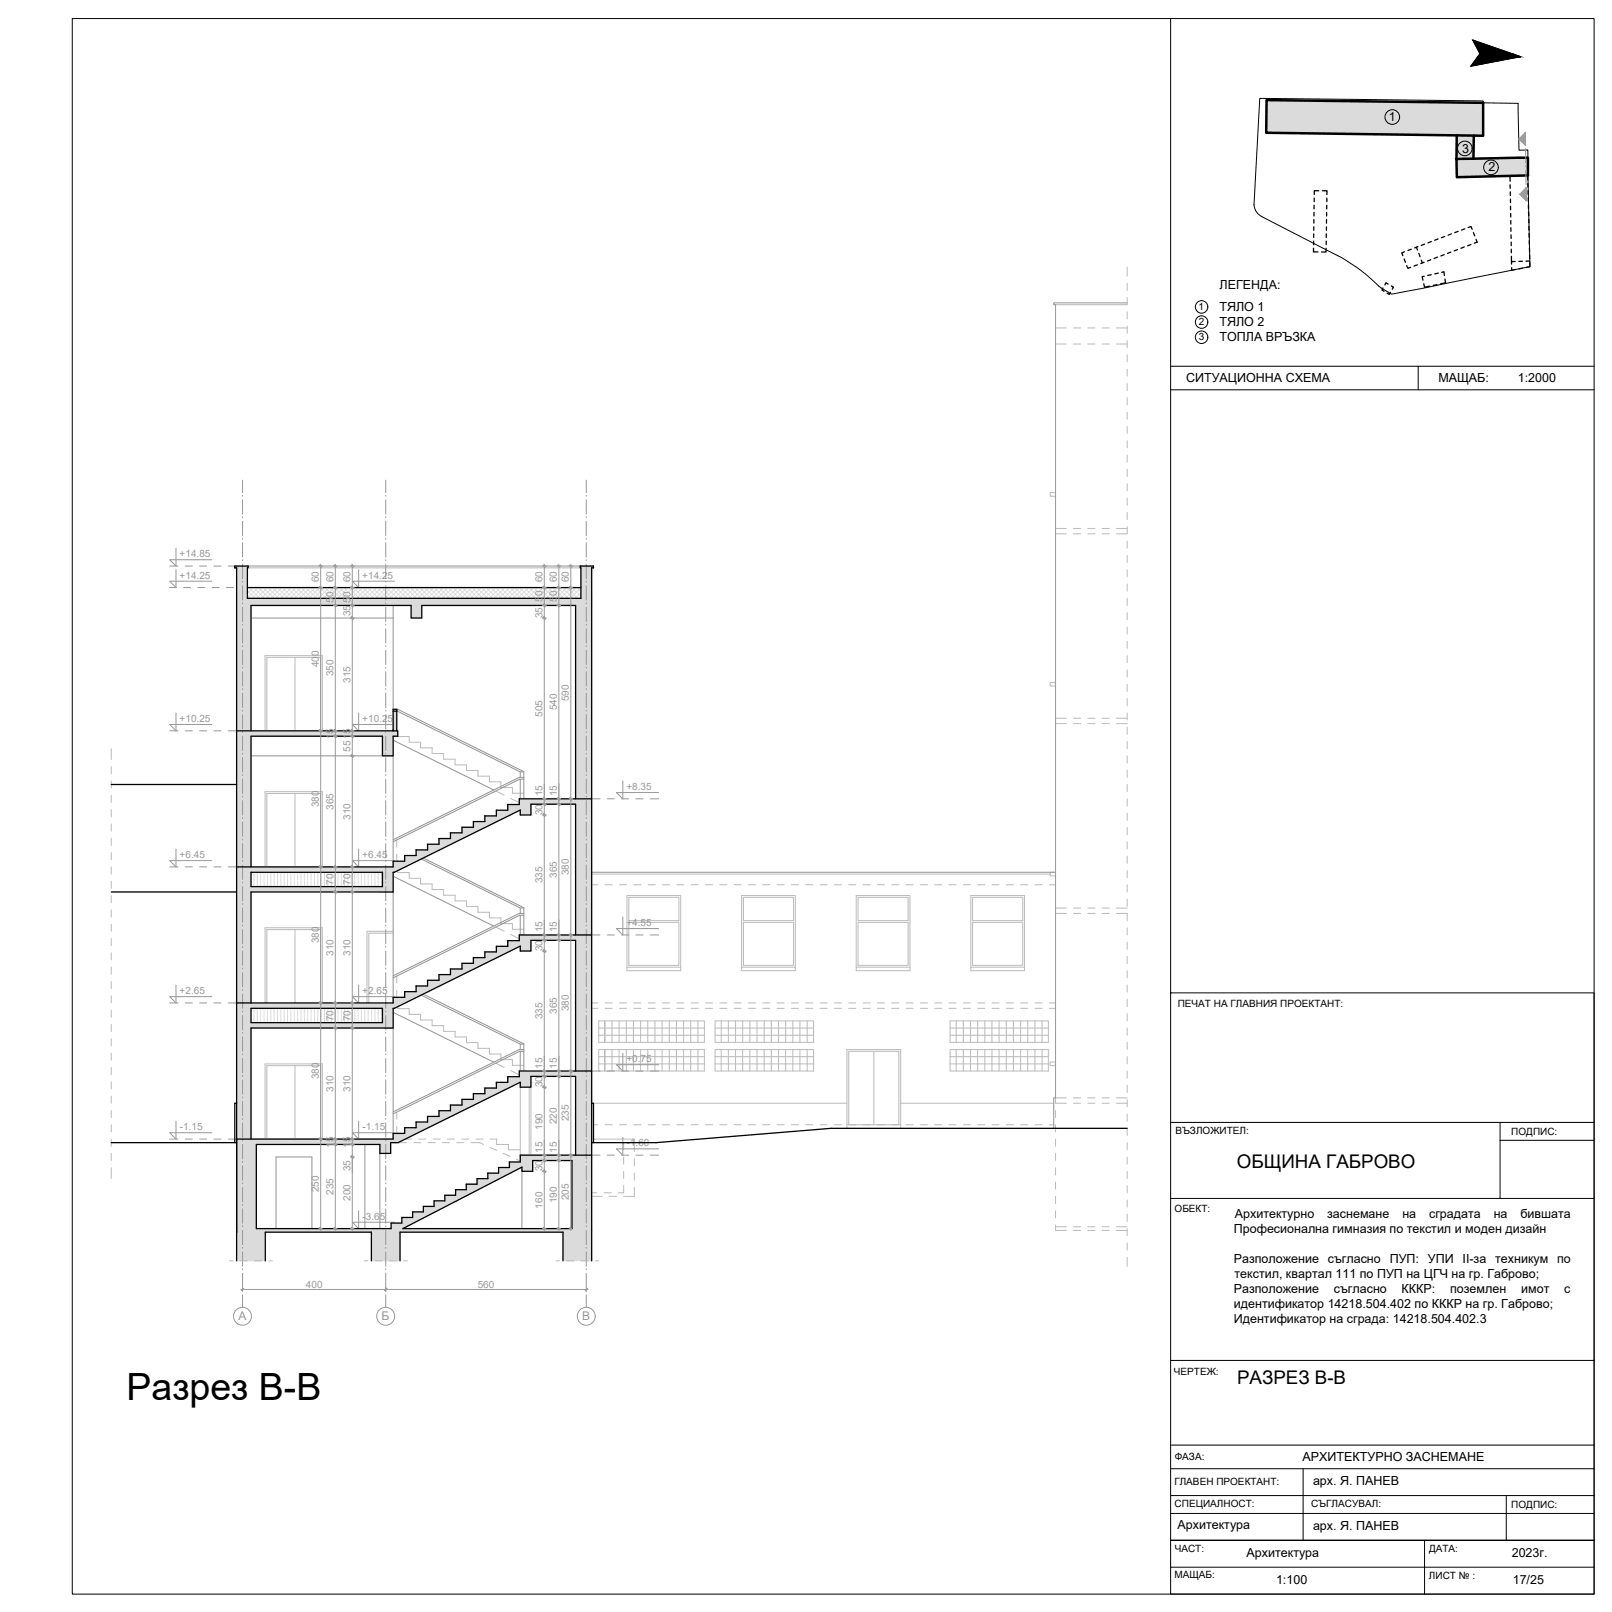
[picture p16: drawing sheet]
<svg xmlns="http://www.w3.org/2000/svg" width="450mm" height="450mm" viewBox="0 0 450 450" stroke-linecap="round" stroke-linejoin="round" font-family="sans-serif">
<defs><g id="words">
<text font-size="10.5" x="35.3" y="390.8">Разрез В-В</text>
<g font-size="5.2">
<text x="345.4" y="326.2">ОБЩИНА ГАБРОВО</text>
<text x="345.4" y="386.5">РАЗРЕЗ В-В</text>
</g>
<g font-size="3.5">
<text x="387.8" y="33.8">1</text>
<text x="408.3" y="42.6">3</text>
<text x="415.6" y="47.9">2</text>
<text x="340.6" y="80.6">ЛЕГЕНДА:</text>
<text x="340.5" y="86.9">ТЯЛО 1</text>
<text x="340.5" y="91.1">ТЯЛО 2</text>
<text x="340.5" y="95.3">ТОПЛА ВРЪЗКА</text>
<text x="331.2" y="106.6">СИТУАЦИОННА СХЕМА</text>
<text x="401.7" y="106.6">МАЩАБ:</text>
<text x="423.9" y="106.6">1:2000</text>
<text x="344.8" y="340.2">Архитектурно</text>
<text x="370.6" y="340.2">заснемане</text>
<text x="391.6" y="340.2">на</text>
<text x="399.1" y="340.2">сградата</text>
<text x="417.1" y="340.2">на</text>
<text x="424.6" y="340.2">бившата</text>
<text x="344.5" y="344.3">Професионална гимназия по текстил и моден дизайн</text>
<text x="344.5" y="352.7">Разположение</text>
<text x="370.8" y="352.7">съгласно</text>
<text x="388.1" y="352.7">ПУП:</text>
<text x="398.7" y="352.7">УПИ</text>
<text x="408.4" y="352.7">II-за</text>
<text x="417.5" y="352.7">техникум</text>
<text x="434.8" y="352.7">по</text>
<text x="344.8" y="356.9">текстил, квартал 111 по ПУП на ЦГЧ на гр. Габрово;</text>
<text x="344.5" y="361.1">Разположение</text>
<text x="344.6" y="365.3">идентификатор 14218.504.402 по КККР на гр. Габрово;</text>
<text x="372.5" y="361.1">съгласно</text>
<text x="391.4" y="361.1">КККР:</text>
<text x="405" y="361.1">поземлен</text>
<text x="424.8" y="361.1">имот</text>
<text x="436.8" y="361.1">с</text>
<text x="344.5" y="369.5">Идентификатор на сграда: 14218.504.402.3</text>
<text x="363.7" y="407.9">АРХИТЕКТУРНО ЗАСНЕМАНЕ</text>
<text x="366.7" y="414.8">арх. Я. ПАНЕВ</text>
<text x="328.8" y="427.1">Архитектура</text>
<text x="366.7" y="427.3">арх. Я. ПАНЕВ</text>
<text x="348.1" y="434.8">Архитектура</text>
<text x="422.1" y="434.9">2023г.</text>
<text x="356.3" y="442.3">1:100</text>
<text x="422.4" y="442.3">17/25</text>
</g>
<g font-size="3.4" fill="#989898">
<text x="66.6" y="368.7">А</text>
<text x="106.6" y="368.7">Б</text>
<text x="162.6" y="368.7">В</text>
</g>
<g font-size="2.8">
<text x="334.7" y="86.6">1</text>
<text x="334.7" y="95.1">3</text>
<text x="334.8" y="90.9">2</text>
<text x="328.9" y="281.1">ПЕЧАТ НА ГЛАВНИЯ ПРОЕКТАНТ:</text>
<text x="328.2" y="316.7">ВЪЗЛОЖИТЕЛ:</text>
<text x="422" y="316.9">ПОДПИС:</text>
<text x="328" y="338.4">ОБЕКТ:</text>
<text x="327.8" y="384">ЧЕРТЕЖ:</text>
<text x="328" y="407.7">ФАЗА:</text>
<text x="327.9" y="414.7">ГЛАВЕН ПРОЕКТАНТ:</text>
<text x="328" y="420.9">СПЕЦИАЛНОСТ:</text>
<text x="366.1" y="420.9">СЪГЛАСУВАЛ:</text>
<text x="422" y="421.2">ПОДПИС:</text>
<text x="328" y="433.4">ЧАСТ:</text>
<text x="399" y="433.4">ДАТА:</text>
<text x="327.9" y="440.8">МАЩАБ:</text>
<text x="399" y="440.9">ЛИСТ № :</text>
</g>
<g font-size="2.8" fill="#989898">
<text x="50.2" y="155.6">+14.85</text>
<text x="50.2" y="161.6">+14.25</text>
<text x="101.2" y="161.6">+14.25</text>
<text x="89" y="162.6" transform="rotate(-90 89 162.6)">60</text>
<text x="93.1" y="162.6" transform="rotate(-90 93.1 162.6)">60</text>
<text x="97.8" y="162.6" transform="rotate(-90 97.8 162.6)">60</text>
<text x="151.5" y="162.6" transform="rotate(-90 151.5 162.6)">60</text>
<text x="155.5" y="162.6" transform="rotate(-90 155.5 162.6)">60</text>
<text x="158.9" y="162.6" transform="rotate(-90 158.9 162.6)">60</text>
<text x="93.1" y="168.4" transform="rotate(-90 93.1 168.4)">50</text>
<text x="97.8" y="172.1" transform="rotate(-90 97.8 172.1)">35</text>
<text x="97.8" y="168.4" transform="rotate(-90 97.8 168.4)">50</text>
<text x="151.5" y="172.6" transform="rotate(-90 151.5 172.6)">35</text>
<text x="151.5" y="168.1" transform="rotate(-90 151.5 168.1)">50</text>
<text x="155.5" y="168.1" transform="rotate(-90 155.5 168.1)">50</text>
<text x="89" y="186.4" transform="rotate(-90 89 186.4)">400</text>
<text x="93.1" y="188.9" transform="rotate(-90 93.1 188.9)">350</text>
<text x="97.8" y="190.7" transform="rotate(-90 97.8 190.7)">315</text>
<text x="158.9" y="195.9" transform="rotate(-90 158.9 195.9)">590</text>
<text x="50.2" y="201.6">+10.25</text>
<text x="101.2" y="201.6">+10.25</text>
<text x="151.5" y="200.2" transform="rotate(-90 151.5 200.2)">505</text>
<text x="155.5" y="198.4" transform="rotate(-90 155.5 198.4)">540</text>
<text x="93.1" y="206.5" transform="rotate(-90 93.1 206.5)">15</text>
<text x="97.8" y="209.9" transform="rotate(-90 97.8 209.9)">5515</text>
<text x="174.9" y="220.6">+8.35</text>
<text x="89" y="225.4" transform="rotate(-90 89 225.4)">380</text>
<text x="93.1" y="226.2" transform="rotate(-90 93.1 226.2)">365</text>
<text x="151.5" y="227.6" transform="rotate(-90 151.5 227.6)">30</text>
<text x="151.5" y="222.4" transform="rotate(-90 151.5 222.4)">15</text>
<text x="155.5" y="222.4" transform="rotate(-90 155.5 222.4)">15</text>
<text x="97.8" y="228.9" transform="rotate(-90 97.8 228.9)">310</text>
<text x="50.2" y="239.6">+6.45</text>
<text x="101.2" y="239.6">+6.45</text>
<text x="155.5" y="245.2" transform="rotate(-90 155.5 245.2)">365</text>
<text x="158.9" y="244.4" transform="rotate(-90 158.9 244.4)">380</text>
<text x="93.1" y="247.1" transform="rotate(-90 93.1 247.1)">70</text>
<text x="97.8" y="247.1" transform="rotate(-90 97.8 247.1)">70</text>
<text x="151.5" y="246.7" transform="rotate(-90 151.5 246.7)">335</text>
<text x="89" y="263.4" transform="rotate(-90 89 263.4)">380</text>
<text x="151.5" y="260.4" transform="rotate(-90 151.5 260.4)">15</text>
<text x="155.5" y="260.4" transform="rotate(-90 155.5 260.4)">15</text>
<text x="174.9" y="258.6">+4.55</text>
<text x="93.1" y="266.9" transform="rotate(-90 93.1 266.9)">310</text>
<text x="97.8" y="266.9" transform="rotate(-90 97.8 266.9)">310</text>
<text x="151.5" y="265.6" transform="rotate(-90 151.5 265.6)">30</text>
<text x="50.2" y="277.6">+2.65</text>
<text x="101.2" y="277.6">+2.65</text>
<text x="93.1" y="285.1" transform="rotate(-90 93.1 285.1)">70</text>
<text x="97.8" y="285.1" transform="rotate(-90 97.8 285.1)">70</text>
<text x="151.5" y="284.7" transform="rotate(-90 151.5 284.7)">335</text>
<text x="155.5" y="283.2" transform="rotate(-90 155.5 283.2)">365</text>
<text x="158.9" y="282.4" transform="rotate(-90 158.9 282.4)">380</text>
<text x="151.5" y="298.4" transform="rotate(-90 151.5 298.4)">15</text>
<text x="155.5" y="298.4" transform="rotate(-90 155.5 298.4)">15</text>
<text x="174.9" y="296.6">+0.75</text>
<text x="89" y="301.4" transform="rotate(-90 89 301.4)">380</text>
<text x="93.1" y="304.9" transform="rotate(-90 93.1 304.9)">310</text>
<text x="97.8" y="304.9" transform="rotate(-90 97.8 304.9)">310</text>
<text x="151.5" y="303.6" transform="rotate(-90 151.5 303.6)">30</text>
<text x="50.2" y="315.6">-1.15</text>
<text x="101.2" y="315.6">-1.15</text>
<text x="151.5" y="315.5" transform="rotate(-90 151.5 315.5)">190</text>
<text x="155.5" y="313.9" transform="rotate(-90 155.5 313.9)">220</text>
<text x="158.9" y="313.2" transform="rotate(-90 158.9 313.2)">235</text>
<text x="93.1" y="320.5" transform="rotate(-90 93.1 320.5)">15</text>
<text x="97.8" y="320.5" transform="rotate(-90 97.8 320.5)">15</text>
<text x="151.5" y="321.9" transform="rotate(-90 151.5 321.9)">15</text>
<text x="155.5" y="321.9" transform="rotate(-90 155.5 321.9)">15</text>
<text x="175" y="320.1">-1.60</text>
<text x="97.8" y="327.1" transform="rotate(-90 97.8 327.1)">35</text>
<text x="151.5" y="327.1" transform="rotate(-90 151.5 327.1)">30</text>
<text x="89" y="332.9" transform="rotate(-90 89 332.9)">250</text>
<text x="93.1" y="333.6" transform="rotate(-90 93.1 333.6)">235</text>
<text x="97.8" y="335.4" transform="rotate(-90 97.8 335.4)">200</text>
<text x="155.5" y="336" transform="rotate(-90 155.5 336)">190</text>
<text x="158.9" y="335.1" transform="rotate(-90 158.9 335.1)">205</text>
<text x="101.2" y="340.6">-3.65</text>
<text x="151.5" y="337.5" transform="rotate(-90 151.5 337.5)">160</text>
<text x="85.4" y="359.6">400</text>
<text x="133.4" y="359.6">560</text>
</g>
</g></defs>
<g fill="none" stroke="#bababa" stroke-width=".28">
<path d="M314.8 74.6v2.5M314.8 79.1v2M294.8 91.6h3M294.8 96.1h3M299.8 91.6h2M299.8 96.1h2M303.8 91.6h2M303.8 96.1h2M307.8 91.6h2M307.8 96.1h2M311.8 91.6h3M311.8 96.1h3"/>
<path d="M314.8 83.1v2M314.8 87.1v2M314.8 91.1v2M314.8 95.1v2M314.8 99.1v2M314.8 103.1v2M314.8 107.1v2M314.8 111.1v2M314.8 115.1v2M314.8 119.1v2M314.8 123.1v2M314.8 127.1v2"/>
<path d="M314.8 131.1v2M314.8 135.1v2M314.8 139.1v2M294.8 147.6h3M294.8 149.1h3M299.8 147.6h2M299.8 149.1h2M303.8 147.6h2M303.8 149.1h2M307.8 147.6h2M307.8 149.1h2M311.8 147.6h3"/>
<path d="M314.8 143.1v2M314.8 147.1v2h-3M314.8 151.1v2M314.8 155.1v2M314.8 159.1v2M314.8 163.1v2M314.8 167.1v2M314.8 171.1v2M314.8 175.1v2M314.8 179.1v2M314.8 183.1v2M314.8 187.1v2"/>
<path d="M314.8 191.1v2M314.8 195.1v2M314.8 199.1v2M31.1 209.1v3M31.1 214.1v2M31.1 218.1v2M111.1 205.6l3.2 .1v1.6h3.1v1.5h3.3v1.6h3.2v1.6h3.2v1.6h3.2v1.6h3.2v1.5h3.2v1.6h3.2v1.6h3.2v1.6h3.2M294.8 200.6h3M294.8 202.1h3M299.8 200.6h2M299.8 202.1h2M303.8 200.6h2"/>
<path d="M303.8 202.1h2M307.8 200.6h2M307.8 202.1h2M311.8 200.6h3M311.8 202.1h3M314.8 203.1v2M314.8 207.1v2M314.8 211.1v2M314.8 215.1v2M314.8 219.1v2M31.1 222.1v2M31.1 226.1v2"/>
<path d="M31.1 230.1v2M31.1 234.1v2M31.1 238.1v2M110.8 234.6v1.9M110.8 238.5v2M138.4 220.9l2.4 1.2M142.6 222.9l2.4 1.2M314.8 223.1v2M314.8 227.1v2M314.8 231.1v2M314.8 235.1v2M314.8 239.1v2"/>
<path d="M31.1 242.1v2M31.1 246.1v2M31.1 250.1v2M31.1 254.1v2M31.1 258.1v2M111.1 243.1v.6h3.2v1.6h3.1v1.5h3.3v1.6h3.2v1.6h3.2v1.6h3.2v1.6h3.2v1.6h3.2v1.5h3.2v1.6h3.2v1.6h3.2M138.4 258.9l2.4 1.1M165.2 247.1h1.8M169 247.1h2M173 247.1h2M177 247.1h2M181 247.1h2"/>
<path d="M185 247.1h2M189 247.1h2M193 247.1h2M197 247.1h2M201 247.1h2M205 247.1h2M209 247.1h2M213 247.1h2M217 247.1h2M221 247.1h2M225 247.1h2M229 247.1h2"/>
<path d="M233 247.1h2M237 247.1h2M241 247.1h2M245 247.1h2M249 247.1h2M253 247.1h2M257 247.1h2M261 247.1h2M265 247.1h2M269 247.1h2M273 247.1h2M277 247.1h2"/>
<path d="M281 247.1h2M285 247.1h2M289 247.1h2M293 247.1h1.8M294.8 253.6h3M294.8 255.1h3M299.8 253.6h2M299.8 255.1h2M303.8 253.6h2M303.8 255.1h2M307.8 253.6h2M307.8 255.1h2"/>
<path d="M311.8 253.6h3M311.8 255.1h3v2M314.8 243.1v2M314.8 247.1v2M314.8 251.1v2M314.8 259.1v2M31.1 262.1v2M31.1 266.1v2M31.1 270.1v2M31.1 274.1v2M31.1 278.1v2M110.8 272.6v1.9"/>
<path d="M110.8 276.5v2M142.6 260.9l2.4 1.2M314.8 263.1v2M314.8 267.1v2M314.8 271.1v2M314.8 275.1v2M314.8 279.1v2M31.1 282.1v2M31.1 286.1v2M31.1 290.1v2M31.1 294.1v2M31.1 298.1v2"/>
<path d="M111.1 281.1v.6h3.2v1.5h3.1v1.6h3.3v1.6h3.2v1.6h3.2v1.6h3.2v1.6h3.2v1.5h3.2v1.6h3.2v1.6h3.2v1.6h3.2M138.4 296.9l2.4 1.2M142.6 299l2.4 1.1M165.2 280.1h1.8M165.2 281.6h1.8M169 280.1h2M169 281.6h2M173 280.1h2M173 281.6h2M177 280.1h2M177 281.6h2M181 280.1h2"/>
<path d="M181 281.6h2M185 280.1h2M185 281.6h2M189 280.1h2M189 281.6h2M193 280.1h2M193 281.6h2M197 280.1h2M197 281.6h2M201 280.1h2M201 281.6h2M205 280.1h2"/>
<path d="M205 281.6h2M209 280.1h2M209 281.6h2M213 280.1h2M213 281.6h2M217 280.1h2M217 281.6h2M221 280.1h2M221 281.6h2M225 280.1h2M225 281.6h2M229 280.1h2"/>
<path d="M229 281.6h2M233 280.1h2M233 281.6h2M237 280.1h2M237 281.6h2M241 280.1h2M241 281.6h2M245 280.1h2M245 281.6h2M249 280.1h2M249 281.6h2M253 280.1h2"/>
<path d="M253 281.6h2M257 280.1h2M257 281.6h2M261 280.1h2M261 281.6h2M265 280.1h2M265 281.6h2M269 280.1h2M269 281.6h2M273 280.1h2M273 281.6h2M277 280.1h2"/>
<path d="M277 281.6h2M281 280.1h2M281 281.6h2M285 280.1h2M285 281.6h2M289 280.1h2M289 281.6h2M293 280.1h1.8M293 281.6h1.8M314.8 283.1v2M314.8 287.1v2M314.8 291.1v2"/>
<path d="M314.8 295.1v2M314.8 299.1v2M31.1 302.1v2M31.1 306.1v2M31.1 310.1v2M31.1 314.1v2M31.1 318.1v2M110.8 310.6v1.9M110.8 314.5v2M111.2 319.1h2.4M113.2 318.1h1.7M115.5 319.1h2.1"/>
<path d="M116.9 318.1h2M119.5 319.1h2.1M120.9 318.1h2M123.5 319.1h2.1M124.9 318.1h2M127.5 319.1h2.1M128.9 318.1h2M131.5 319.1h2.4l1.2 .5M132.9 318.1h2M136.9 318.1h1.8v1.5h3.3v1.5h3.3M165.7 314.1h1.3M169 314.1h2"/>
<path d="M173 314.1h2M174.2 319.1v2M177 314.1h2M177.1 319.1v2.5M181 314.1h2M185 314.1h2M189 314.1h2M193 314.1h2M197 314.1h2M201 314.1h2M205 314.1h2M209 314.1h2"/>
<path d="M213 314.1h2M217 314.1h2M221 314.1h2M225 314.1h2M229 314.1h2M233 314.1h2M237 314.1h2M241 314.1h2M245 314.1h2M249 314.1h2M253 314.1h2M257 314.1h2"/>
<path d="M261 314.1h2M265 314.1h2M269 314.1h2M273 314.1h2M277 314.1h2M281 314.1h2M285 314.1h2M289 314.1h2M293 314.1h1.3M294.8 310.1v2M294.8 314.1v2M294.8 318.1v2"/>
<path d="M297.8 306.6h-3v1.5h3M299.8 306.6h2M299.8 308.1h2M303.8 306.6h2M303.8 308.1h2M307.8 306.6h2M307.8 308.1h2M311.8 306.6h3M311.8 308.1h3M314.8 303.1v2M314.8 307.1v2M314.8 311.1v2"/>
<path d="M314.8 315.1v2M314.8 319.1v2M31.1 322.1v2M31.1 326.1v3M136.9 320.4l1.8 .8M140.5 322.1l1.8 .8M144.2 323.7l1.1 .5M165.2 333.1h1.5M165.2 334.1h2.9M168.7 333.1h2M170.2 334.1h1.9M174.2 331.1v2h-1.5"/>
<path d="M174.2 323.1v2M174.2 327.1v2M177.1 331.6v2.5h-2.9M177.1 323.6v2M177.1 327.6v2M294.8 322.1v2M294.8 326.1v2M294.8 330.1v2M294.8 334.1v2M294.8 338.1v2M314.8 323.1v2M314.8 327.1v2"/>
<path d="M314.8 331.1v2M314.8 335.1v2M314.8 339.1v2M64.1 352.1h1M67.1 352.1h2M71.1 352.1h2M75.1 352.1h1M101.7 352.1h1M104.7 352.1h2M108.7 352.1h2M112.7 352.1h1M155.2 352.1h1"/>
<path d="M158.2 352.1h2M162.2 352.1h2M166.2 352.1h1M294.8 342.6h3M294.8 342.1v1.5h3M299.8 342.6h2M299.8 343.6h2M303.8 342.6h2M303.8 343.6h2M307.8 342.6h2M307.8 343.6h2M311.8 342.6h3"/>
<path d="M311.8 343.6h3M314.8 343.1v2M314.8 347.1v2M314.8 351.1v2.5"/>
</g>
<g fill="none" stroke="#bababa" stroke-width=".28">
<path d="M294.8 85.1h20M294.8 137.6h-1.5v1h1.5M69.3 158.6h92.7M82.4 183.6v20.5M294.8 190.6h-1.5v1h1.5M74 204.1v-21h16v21M74.5 204.1v-20.5h15v20.5M82.4 221.6v20.5M74 242.1v-21h16v21M74.5 242.1v-20.5h15v20.5M82.4 259.6v20.5M165.2 244.1h128.1"/>
<path d="M175.1 250.1h15v21h-15zM175.6 250.6h14v6.5h-14zM175.6 257.6h14v12h-14zM207.1 250.1h15v21h-15zM207.6 250.6h14v6.5h-14zM207.6 257.6h14v12h-14zM239.1 250.1h15v21h-15zM239.6 250.6h14v6.5h-14zM239.6 257.6h14v12h-14zM271.1 250.1h15v21h-15zM271.6 250.6h14v6.5h-14zM271.6 257.6h14v12h-14z"/>
<path d="M294.8 243.6h-1.5v1h1.5M109.8 260.1h-7.3v20M109.8 260.6h-6.8v19.5M175.1 270.1h15M207.1 270.1h15M239.1 270.1h15M271.1 270.1h15M74 280.1v-21h16v21M74.5 280.1v-20.5h15v20.5M82.4 297.6v20.5M167.2 285.1h29.5v6h-29.5zM167.2 293.1h29.5v6h-29.5z"/>
<path d="M167.2 297.1h29.5M167.2 287.1h29.5M167.2 295.1h29.5M167.2 289.1h29.5M168.9 285.1v6M168.9 293.1v6M170.9 285.1v6M170.9 293.1v6M172.9 285.1v6M172.9 293.1v6M174.9 285.1v6M174.9 293.1v6"/>
<path d="M176.9 285.1v6M176.9 293.1v6M178.9 285.1v6M178.9 293.1v6M180.9 285.1v6M180.9 293.1v6M182.9 285.1v6M182.9 293.1v6M184.9 285.1v6M184.9 293.1v6M186.9 285.1v6M186.9 293.1v6"/>
<path d="M188.9 285.1v6M188.9 293.1v6M190.9 285.1v6M190.9 293.1v6M192.9 285.1v6M192.9 293.1v6M194.9 285.1v6M194.9 293.1v6M199.7 285.1h27.5v6h-27.5zM199.7 293.1h27.5v6h-27.5zM199.7 297.1h27.5M199.7 287.1h27.5"/>
<path d="M199.7 295.1h27.5M199.7 289.1h27.5M201.4 285.1v6M201.4 293.1v6M203.4 285.1v6M203.4 293.1v6M205.4 285.1v6M205.4 293.1v6M207.4 285.1v6M207.4 293.1v6M209.4 285.1v6M209.4 293.1v6"/>
<path d="M211.4 285.1v6M211.4 293.1v6M213.4 285.1v6M213.4 293.1v6M215.4 285.1v6M215.4 293.1v6M217.4 285.1v6M217.4 293.1v6M219.4 285.1v6M219.4 293.1v6M221.4 285.1v6M221.4 293.1v6"/>
<path d="M223.4 285.1v6M223.4 293.1v6M225.4 285.1v6M225.4 293.1v6M244 293.6v20.5M265.3 285.1h27.4v6h-27.4zM265.3 293.1h27.4v6h-27.4zM265.3 297.1h27.4M265.3 287.1h27.4M265.3 295.1h27.4M265.3 289.1h27.4M267 285.1v6"/>
<path d="M267 293.1v6M269 285.1v6M269 293.1v6M271 285.1v6M271 293.1v6M273 285.1v6M273 293.1v6M275 285.1v6M275 293.1v6M277 285.1v6M277 293.1v6M279 285.1v6"/>
<path d="M279 293.1v6M281 285.1v6M281 293.1v6M283 285.1v6M283 293.1v6M285 285.1v6M285 293.1v6M287 285.1v6M287 293.1v6M289 285.1v6M289 293.1v6M291 285.1v6"/>
<path d="M291 293.1v6M294.8 296.6h-1.5v1h1.5M74 318.1v-21h16v21M74.5 318.1v-20.5h15v20.5M145.3 303.6v19M147.8 303.6v19M148.3 303.6v19M165.7 308.1h70.8M165.7 318.1h11.4v1M236.5 314.1h15M236.5 315.1v-22h15v22M237 314.1v-20.5h14v20.5"/>
<path d="M251.5 308.1h42.8"/>
</g>
<g fill="none" stroke="#989898" stroke-width=".28">
<path d="M47.4 158.1h2.3M49.1 159.1v5l-1.7-1.8h11.8M49.1 153.1v5l-1.7-1.8h11.8M51.7 158.1h2M55.7 158.1h2M59.7 158.1h2M63.7 158.1h2.4M100.2 159.1v5l-1.8-1.8h11.8M47.4 164.1h1.8M51.2 164.1h2M55.2 164.1h2M59.2 164.1h2"/>
<path d="M63.2 164.1h2M67.2 164.1h1.9M49.1 199.1v5l-1.7-1.8h11.8M100.2 199.1v5l-1.8-1.8h11.8M47.4 204.1h2.3M51.7 204.1h2M55.7 204.1h2M59.7 204.1h2M63.7 204.1h2.4M173.9 218.1v5l-1.8-1.8h11.8M49.1 237.1v5l-1.7-1.8h11.8M100.2 237.1v5l-1.8-1.8h11.8"/>
<path d="M165.2 223.1h2.4M169.6 223.1h2M173.6 223.1h2M177.6 223.1h2M181.6 223.1h2.3M47.4 242.1h2.3M51.7 242.1h2M55.7 242.1h2M59.7 242.1h2M63.7 242.1h2.4M173.9 256.1v5l-1.8-1.8h11.8M49.1 275.1v5l-1.7-1.8h11.8"/>
<path d="M100.2 275.1v5l-1.8-1.8h11.8M165.2 261.1h2.4M169.6 261.1h2M173.6 261.1h2M177.6 261.1h2M181.6 261.1h2.3M47.4 280.1h2.3M51.7 280.1h2M55.7 280.1h2M59.7 280.1h2M63.7 280.1h2.4M165.2 299.1h2.4"/>
<path d="M169.6 299.1h2M173.6 299.1h2M173.9 294.1v5l-1.8-1.8h11.8M177.6 299.1h2M181.6 299.1h2.3M47.4 318.1h2.3M49.1 313.1v5l-1.7-1.8h11.8M51.7 318.1h2M55.7 318.1h2M59.7 318.1h2M63.7 318.1h2.4M100.2 313.1v5l-1.8-1.8h11.8"/>
<path d="M173.9 317.6v5l-1.8-1.8h11.8M100.2 338.1v5l-1.8-1.8h11.8M165.2 322.6h2.4M169.6 322.6h2M173.6 322.6h2M177.6 322.6h2M181.6 322.6h2.3"/>
</g>
<g fill="none" stroke="#989898" stroke-width=".3">
<path d="M314.8 84.6h-20.5v.5h.5v221.5h-.5v8.5M69.3 158.1h92.7M70.1 172.6h39.7M109.8 169.1v29M110.8 198.6l34.5 17h1M110.8 198.1l35.5 17.4v7.6M70.1 211.1h36.7M109.8 206.7l28.1 13.9M109.8 211.1v29.4M145.3 215.6v1.5M145.3 217.6v5.5M146.3 217.1h-1.3l-35.2 17.4"/>
<path d="M146.3 217.6h-1.2l-35.3 17.4M117.6 239.9l27.7 13.6h1M118.2 239.6l28.1 13.9v7.6M109.8 244.7l28.1 13.9M109.8 249.1v29.4M145.3 253.5v1.6M145.3 255.6v5.5M146.3 255.1h-1.3l-35.2 17.4M146.3 255.6h-1.2l-35.3 17.5M165.2 243.6h129.6M117.6 277.9l27.7 13.7h1M118.2 277.6l28.1 13.9"/>
<path d="M109.8 282.7l28.1 13.9M109.8 287.1v29.4M145.3 291.6v1.5M145.3 293.6v5.5M146.3 293.1h-1.3l-35.2 17.4M146.3 293.6h-1.2l-35.3 17.5M146.3 291.5v7.6M101.9 319.6v23.5M106.1 322.1v21M145.7 326.6v16.5M77.1 343.1v-20h10v20"/>
</g>
<g fill="#dbdbdb" stroke="#dbdbdb" stroke-width=".28">
<path d="M109.8 198.6l1 5.5v-5.5zM109.8 198.6l1 5.5h-1z"/>
<path d="M66.1 204.1h43.7zM66.1 204.1h43.7z"/>
<path d="M66.1 204.1l45 1.5v-1.5zM66.1 204.1l45 1.5h-45z"/>
<path d="M106.8 205.6l3 5.5v-5.5zM106.8 205.6l3 5.5h-3z"/>
<path d="M66.1 205.6l4 36.5v-36.5zM66.1 205.6l4 36.5h-4z"/>
<path d="M145 299.1l20.2 1.5v-1.5zM145 299.1l20.2 1.5h-20.2z"/>
<path d="M145 300.6l3.3 .1zM145 300.6l3.3 .1z"/>
<path d="M141.8 300.7l6.5 1.5v-1.5zM141.8 300.7l6.5 1.5h-6.5z"/>
<path d="M145.3 302.2l3 .1zM145.3 302.2l3 .1z"/>
<path d="M141.8 302.2h3.5zM141.8 302.2l3.4 .1z"/>
<path d="M145.3 302.3l3 1.3v-1.3zM145.3 302.3l3 1.3h-3z"/>
<path d="M138.6 302.3l3.4 1.5 3.2-1.5zM138.6 302.3l3.4 1.5h-3.4z"/>
<path d="M135.4 303.8l3.4 1.6 3.2-1.6zM135.4 303.8l3.4 1.6h-3.4z"/>
<path d="M132.2 305.4l3.4 1.6 3.2-1.6zM132.2 305.4l3.4 1.6h-3.4z"/>
<path d="M129 307l3.4 1.6 3.2-1.6zM129 307l3.4 1.6h-3.4z"/>
<path d="M125.8 308.6l3.4 1.6 3.2-1.6zM125.8 308.6l3.4 1.6h-3.4z"/>
<path d="M122.6 310.2l3.4 1.6 3.2-1.6zM122.6 310.2l3.4 1.6h-3.4z"/>
<path d="M119.4 311.8l3.4 1.5 3.2-1.5zM119.4 311.8l3.4 1.5h-3.4z"/>
<path d="M116.2 313.3l3.4 1.6 3.2-1.6zM116.2 313.3l3.4 1.6h-3.4z"/>
<path d="M113 314.9l3.4 1.6 3.2-1.6zM113 314.9l3.4 1.6h-3.4z"/>
<path d="M109.8 316.5l3.4 1.6 3.2-1.6zM109.8 316.5l3.4 1.6h-3.4z"/>
<path d="M66.1 318.1l45.1 1 2-1zM66.1 318.1l45.1 1h-45.1z"/>
<path d="M66.1 319.1l43 .5v-.5zM66.1 319.1l43 .5h-43z"/>
<path d="M106.1 319.6l3 2.5v-2.5zM106.1 319.6l3 2.5h-3z"/>
<path d="M160.7 300.6l4.5 22v-22zM160.7 300.6l4.5 22h-4.5z"/>
<path d="M145.3 322.6l19.9 1.5v-1.5zM145.3 322.6l19.9 1.5h-19.9z"/>
<path d="M145.3 324.1l3.5 .4v-.4zM145.3 324.1l3.5 .4h-3.5z"/>
<path d="M142.3 324.5l6.5 1.4v-1.4zM142.3 324.5l6.5 1.4h-6.5z"/>
<path d="M145.7 325.9l3.1 .1zM145.7 325.9l3.1 .1z"/>
<path d="M142.3 325.9h3.4zM142.3 325.9l3.2 .1z"/>
<path d="M145.7 326l3.1 1.1v-1.1zM145.7 326l3.1 1.1h-3.1z"/>
<path d="M139.2 326l3.3 1.6 3-1.6zM139.2 326l3.3 1.6h-3.3z"/>
<path d="M136.2 327.6l3.3 1.5 3-1.5zM136.2 327.6l3.3 1.5h-3.3z"/>
<path d="M133.2 329.1l3.3 1.6 3-1.6zM133.2 329.1l3.3 1.6h-3.3z"/>
<path d="M130.2 330.7l3.3 1.5 3-1.5zM130.2 330.7l3.3 1.5h-3.3z"/>
<path d="M127.2 332.2l3.3 1.6 3-1.6zM127.2 332.2l3.3 1.6h-3.3z"/>
<path d="M124.2 333.8l3.3 1.5 3-1.5zM124.2 333.8l3.3 1.5h-3.3z"/>
<path d="M121.2 335.3l3.3 1.6 3-1.6zM121.2 335.3l3.3 1.6h-3.3z"/>
<path d="M118.2 336.9l3.3 1.5 3-1.5zM118.2 336.9l3.3 1.5h-3.3z"/>
<path d="M115.2 338.4l3.3 1.6 3-1.6zM115.2 338.4l3.3 1.6h-3.3z"/>
<path d="M112.2 340l3.3 1.5 3-1.5zM112.2 340l3.3 1.5h-3.3z"/>
<path d="M159.7 324.1l5.5 19v-19zM159.7 324.1l5.5 19h-5.5z"/>
<path d="M109.2 341.5l3.3 1.6 3-1.6zM109.2 341.5l3.3 1.6h-3.3z"/>
<path d="M66.1 319.6l5.5 23.5v-23.5zM66.1 319.6l5.5 23.5h-5.5z"/>
<path d="M66.1 343.1l99.1 1v-1zM66.1 343.1l99.1 1h-99.1z"/>
<path d="M157.2 344.1l8 8v-8zM157.2 344.1l8 8h-8z"/>
<path d="M103.7 344.1l8 8v-8zM103.7 344.1l8 8h-8z"/>
<path d="M66.1 344.1l8 8v-8zM66.1 344.1l8 8h-8z"/>
<path d="M145 261.1l20.2 1.5v-1.5zM145 261.1l20.2 1.5h-20.2z"/>
<path d="M145 262.6l3.3 .1zM145 262.6l3.3 .1z"/>
<path d="M141.8 262.7l6.5 1.5v-1.5zM141.8 262.7l6.5 1.5h-6.5z"/>
<path d="M145.3 264.2l3 .1zM145.3 264.2l3 .1z"/>
<path d="M141.8 264.2h3.5zM141.8 264.2l3.4 .1z"/>
<path d="M145.3 264.3l3 1.3v-1.3zM145.3 264.3l3 1.3h-3z"/>
<path d="M138.6 264.3l3.4 1.5 3.2-1.5zM138.6 264.3l3.4 1.5h-3.4z"/>
<path d="M135.4 265.8l3.4 1.6 3.2-1.6zM135.4 265.8l3.4 1.6h-3.4z"/>
<path d="M132.2 267.4l3.4 1.6 3.2-1.6zM132.2 267.4l3.4 1.6h-3.4z"/>
<path d="M129 269l3.4 1.6 3.2-1.6zM129 269l3.4 1.6h-3.4z"/>
<path d="M125.8 270.6l3.4 1.6 3.2-1.6zM125.8 270.6l3.4 1.6h-3.4z"/>
<path d="M122.6 272.2l3.4 1.5 3.2-1.5zM122.6 272.2l3.4 1.5h-3.4z"/>
<path d="M119.4 273.7l3.4 1.6 3.2-1.6zM119.4 273.7l3.4 1.6h-3.4z"/>
<path d="M116.2 275.3l3.4 1.6 3.2-1.6zM116.2 275.3l3.4 1.6h-3.4z"/>
<path d="M113 276.9l3.4 1.6 3.2-1.6zM113 276.9l3.4 1.6h-3.4z"/>
<path d="M109.8 278.5l3.4 1.6 3.2-1.6zM109.8 278.5l3.4 1.6h-3.4z"/>
<path d="M66.1 280.1l44 1.5 3.1-1.5zM66.1 280.1l44 1.5h-44z"/>
<path d="M106.8 281.6l3 4v-4zM106.8 281.6l3 4h-3z"/>
<path d="M66.1 281.6l4 4v-4zM66.1 281.6l4 4h-4z"/>
<path d="M66.1 285.6l43.7 1.5v-1.5zM66.1 285.6l43.7 1.5h-43.7z"/>
<path d="M160.7 262.6l4.5 36.5v-36.5zM160.7 262.6l4.5 36.5h-4.5z"/>
<path d="M66.1 287.1l4 31v-31zM66.1 287.1l4 31h-4z"/>
<path d="M145 223.1l20.2 1.5v-1.5zM145 223.1l20.2 1.5h-20.2z"/>
<path d="M145 224.6l3.3 .1zM145 224.6l3.3 .1z"/>
<path d="M141.8 224.7l6.5 1.5v-1.5zM141.8 224.7l6.5 1.5h-6.5z"/>
<path d="M145.3 226.2h3zM145.3 226.2h3z"/>
<path d="M141.8 226.2h3.5zM141.8 226.2h3.4z"/>
<path d="M145.3 226.2l3 1.4v-1.4zM145.3 226.2l3 1.4h-3z"/>
<path d="M138.6 226.2l3.4 1.6 3.2-1.6zM138.6 226.2l3.4 1.6h-3.4z"/>
<path d="M135.4 227.8l3.4 1.6 3.2-1.6zM135.4 227.8l3.4 1.6h-3.4z"/>
<path d="M132.2 229.4l3.4 1.6 3.2-1.6zM132.2 229.4l3.4 1.6h-3.4z"/>
<path d="M129 231l3.4 1.6 3.2-1.6zM129 231l3.4 1.6h-3.4z"/>
<path d="M125.8 232.6l3.4 1.6 3.2-1.6zM125.8 232.6l3.4 1.6h-3.4z"/>
<path d="M122.6 234.2l3.4 1.5 3.2-1.5zM122.6 234.2l3.4 1.5h-3.4z"/>
<path d="M119.4 235.7l3.4 1.6 3.2-1.6zM119.4 235.7l3.4 1.6h-3.4z"/>
<path d="M116.2 237.3l3.4 1.6 3.2-1.6zM116.2 237.3l3.4 1.6h-3.4z"/>
<path d="M113 238.9l3.4 1.6 3.2-1.6zM113 238.9l3.4 1.6h-3.4z"/>
<path d="M109.8 240.5l3.4 1.6 3.2-1.6zM109.8 240.5l3.4 1.6h-3.4z"/>
<path d="M66.1 242.1l44 1.5 3.1-1.5zM66.1 242.1l44 1.5h-44z"/>
<path d="M106.8 243.6l3 4v-4zM106.8 243.6l3 4h-3z"/>
<path d="M66.1 243.6l4 4v-4zM66.1 243.6l4 4h-4z"/>
<path d="M66.1 247.6l43.7 1.5v-1.5zM66.1 247.6l43.7 1.5h-43.7z"/>
<path d="M160.7 224.6l4.5 36.5v-36.5zM160.7 224.6l4.5 36.5h-4.5z"/>
<path d="M66.1 249.1l4 31v-31zM66.1 249.1l4 31h-4z"/>
<path d="M162 158.1l3.7 .5v-.5zM162 158.1l3.7 .5h-3.7z"/>
<path d="M65.6 158.1l3.7 .5v-.5zM65.6 158.1l3.7 .5h-3.7z"/>
<path d="M162.2 158.6l3 8.5v-8.5zM162.2 158.6l3 8.5h-3z"/>
<path d="M66.1 158.6l3 8.5v-8.5zM66.1 158.6l3 8.5h-3z"/>
<path d="M66.1 167.1l99.1 2v-2zM66.1 167.1l99.1 2h-99.1z"/>
<path d="M114.8 169.1l3 3.5v-3.5zM114.8 169.1l3 3.5h-3z"/>
<path d="M66.1 169.1l4 35v-35zM66.1 169.1l4 35h-4z"/>
<path d="M160.7 169.1l4.5 54v-54zM160.7 169.1l4.5 54h-4.5z"/>
</g>
<g fill="none" stroke="#dbdbdb" stroke-width=".28">
<path d="M69.1 166.3l.8 .8M69.1 165l2.1 2.1M69.4 164.1l-.3 .3M69.5 164.1l3 3M70.7 164.1l-1.6 1.6M70.8 164.1l3 3M72.1 164.1l-3 2.9M72.2 164.1l3 3M73.4 164.1l-3 3M73.5 164.1l3 3M74.7 164.1l-3 3M74.8 164.1l3 3"/>
<path d="M76 164.1l-3 3M76.2 164.1l2.9 3M77.4 164.1l-3 3M77.5 164.1l3 3M78.7 164.1l-3 3M78.8 164.1l3 3M80 164.1l-3 3M80.1 164.1l3 3M81.3 164.1l-3 3M81.4 164.1l3 3M82.7 164.1l-3 3M82.8 164.1l3 3"/>
<path d="M84 164.1l-3 3M84.1 164.1l3 3M85.3 164.1l-3 3M85.4 164.1l3 3M86.6 164.1l-3 3M86.8 164.1l3 3M88 164.1l-3 3M88.1 164.1l3 3M89.3 164.1l-3 3M89.4 164.1l3 3M90.6 164.1l-3 3M90.7 164.1l3 3"/>
<path d="M91.9 164.1l-2.9 3M92 164.1l3.1 3M93.3 164.1l-3 3M93.4 164.1l3 3M94.6 164.1l-3 3M94.7 164.1l3 3M95.9 164.1l-3 3M96 164.1l3 3M97.3 164.1l-3.1 3M97.4 164.1l3 3M98.6 164.1l-3 3M98.7 164.1l3 3"/>
<path d="M99.9 164.1l-3 3M100 164.1l3 3M101.2 164.1l-3 3M101.3 164.1l3 3M102.5 164.1l-2.9 3M102.7 164.1l3 3M103.9 164.1l-3 3M104 164.1l3 3M105.2 164.1l-3 3M105.3 164.1l3 3M106.5 164.1l-3 3M106.6 164.1l3 3"/>
<path d="M107.9 164.1l-3 3M108 164.1l3 3M109.2 164.1l-3 3M109.3 164.1l3 3M110.5 164.1l-3 3M110.6 164.1l3 3M111.8 164.1l-3 3M111.9 164.1l3 3M113.2 164.1l-3 3M113.3 164.1l3 3M114.5 164.1l-3 3M114.6 164.1l3 3"/>
<path d="M115.8 164.1l-3 3M115.9 164.1l3 3M117.1 164.1l-3 3M117.3 164.1l2.9 3M118.5 164.1l-3 3M118.6 164.1l3 3M119.8 164.1l-3 3M119.9 164.1l3 3M121.1 164.1l-3 3M121.2 164.1l3 3M122.4 164.1l-3 3M122.5 164.1l3.1 3"/>
<path d="M123.8 164.1l-3 3M123.9 164.1l3 3M125.1 164.1l-3 3M125.2 164.1l3 3M126.4 164.1l-3 3M126.5 164.1l3 3M127.8 164.1l-3.1 3M127.9 164.1l2.9 3M129.1 164.1l-3 3M129.2 164.1l3 3M130.4 164.1l-3 3M130.5 164.1l3 3"/>
<path d="M131.7 164.1l-3 3M131.8 164.1l3 3M133 164.1l-3 3M133.2 164.1l3 3M134.4 164.1l-3 3M134.5 164.1l3 3M135.7 164.1l-3 3M135.8 164.1l3 3M137 164.1l-3 3M137.1 164.1l3 3M138.4 164.1l-3 3M138.5 164.1l3 3"/>
<path d="M139.7 164.1l-3 3M139.8 164.1l3 3M141 164.1l-3 3M141.1 164.1l3 3M142.3 164.1l-3 3M142.4 164.1l3 3M143.7 164.1l-3 3M143.8 164.1l3 3M145 164.1l-3 3M145.1 164.1l3 3M146.3 164.1l-3 3M146.4 164.1l3 3"/>
<path d="M147.6 164.1l-3 3M147.7 164.1l3 3M149 164.1l-3 3M149.1 164.1l3 3M150.3 164.1l-3 3M150.4 164.1l3 3M151.6 164.1l-3 3M151.7 164.1l3 3M152.9 164.1l-3 3M153 164.1l3.1 3M154.3 164.1l-3 3M154.4 164.1l3 3"/>
<path d="M155.6 164.1l-3 3M155.7 164.1l3 3M156.9 164.1l-3 3M157 164.1l3 3M158.2 164.1l-2.9 3M158.3 164.1l3 3M159.6 164.1l-3 3M159.7 164.1l2.5 2.5M160.9 164.1l-3 3M161 164.1l1.2 1.2M162.2 164.1l-3 3M162.2 165.4l-1.7 1.7"/>
<path d="M162.2 166.7l-.3 .4M70.9 243.6v4M71.9 243.6v4M72.8 243.6v4M73.7 243.6v4M74.7 243.6v4M75.6 243.6v4M76.6 243.6v4M77.5 243.6v4M78.4 243.6v4M79.4 243.6v4M80.3 243.6v4"/>
<path d="M81.2 243.6v4M82.2 243.6v4M83.1 243.6v4M84 243.6v4M85 243.6v4M85.9 243.6v4M86.9 243.6v4M87.8 243.6v4M88.7 243.6v4M89.7 243.6v4M90.6 243.6v4M91.6 243.6v4"/>
<path d="M92.5 243.6v4M93.4 243.6v4M94.4 243.6v4M95.3 243.6v4M96.2 243.6v4M97.2 243.6v4M98.1 243.6v4M99.1 243.6v4M100 243.6v4M100.9 243.6v4M101.9 243.6v4M102.8 243.6v4"/>
<path d="M103.8 243.6v4M104.7 243.6v4M105.6 243.6v4M106.5 243.6v4M70.9 281.6v4M71.9 281.6v4M72.8 281.6v4M73.7 281.6v4M74.7 281.6v4M75.6 281.6v4M76.6 281.6v4M77.5 281.6v4"/>
<path d="M78.4 281.6v4M79.4 281.6v4M80.3 281.6v4M81.2 281.6v4M82.2 281.6v4M83.1 281.6v4M84 281.6v4M85 281.6v4M85.9 281.6v4M86.9 281.6v4M87.8 281.6v4M88.7 281.6v4"/>
<path d="M89.7 281.6v4M90.6 281.6v4M91.6 281.6v4M92.5 281.6v4M93.4 281.6v4M94.4 281.6v4M95.3 281.6v4M96.2 281.6v4M97.2 281.6v4M98.1 281.6v4M99.1 281.6v4M100 281.6v4"/>
<path d="M100.9 281.6v4M101.9 281.6v4M102.8 281.6v4M103.8 281.6v4M104.7 281.6v4M105.6 281.6v4M106.5 281.6v4"/>
</g>
<g fill="none" stroke="#989898" stroke-width=".28">
<path d="M425.9 37l.1 3.6-1.8-1.8zM426.1 52.5l.1 3.5-1.8-1.7zM67.7 138.6h.1M67.7 134.1v3.5M67.7 139.6v4M107.7 138.6h.1M107.7 134.1v3.5M107.7 139.6v4M163.7 138.6h.1M163.7 134.1v3.5M163.7 139.6v4M67.7 144.6h.1"/>
<path d="M67.7 150.6h.1M67.7 156.6h.1M67.7 145.6v4M67.7 151.6v4M67.7 157.6v4M107.7 144.6h.1M107.7 150.6h.1M107.7 156.6h.1M107.7 145.6v4M107.7 151.6v4M107.7 157.6v4M163.7 144.6h.1"/>
<path d="M163.7 150.6h.1M163.7 156.6h.1M163.7 145.6v4M163.7 151.6v4M163.7 157.6v4M67.7 162.6h.1M67.7 168.6h.1M67.7 174.6h.1M67.7 163.6v4M67.7 169.6v4M67.7 175.6v4M107.7 162.6h.1"/>
<path d="M107.7 168.6h.1M107.7 174.6h.1M107.7 163.6v4M107.7 169.6v4M107.7 175.6v4M163.7 162.6h.1M163.7 168.6h.1M163.7 174.6h.1M163.7 163.6v4M163.7 169.6v4M163.7 175.6v4M67.7 180.6h.1"/>
<path d="M67.7 186.6h.1M67.7 192.6h.1M67.7 198.6h.1M67.7 181.6v4M67.7 187.6v4M67.7 193.6v4M67.7 199.6v4M107.7 180.6h.1M107.7 186.6h.1M107.7 192.6h.1M107.7 198.6h.1M107.7 181.6v4"/>
<path d="M107.7 187.6v4M107.7 193.6v4M107.7 199.6v4M163.7 180.6h.1M163.7 186.6h.1M163.7 192.6h.1M163.7 198.6h.1M163.7 181.6v4M163.7 187.6v4M163.7 193.6v4M163.7 199.6v4M67.7 204.6h.1"/>
<path d="M67.7 210.6h.1M67.7 216.6h.1M67.7 205.6v4M67.7 211.6v4M67.7 217.6v4M107.7 204.6h.1M107.7 210.6h.1M107.7 216.6h.1M107.7 205.6v4M107.7 211.6v4M107.7 217.6v4M163.7 204.6h.1"/>
<path d="M163.7 210.6h.1M163.7 216.6h.1M163.7 205.6v4M163.7 211.6v4M163.7 217.6v4M67.7 222.6h.1M67.7 228.6h.1M67.7 234.6h.1M67.7 223.6v4M67.7 229.6v4M67.7 235.6v4M107.7 222.6h.1"/>
<path d="M107.7 228.6h.1M107.7 234.6h.1M107.7 223.6v4M107.7 229.6v4M107.7 235.6v4M163.7 222.6h.1M163.7 228.6h.1M163.7 234.6h.1M163.7 223.6v4M163.7 229.6v4M163.7 235.6v4M67.7 240.6h.1"/>
<path d="M67.7 246.6h.1M67.7 252.6h.1M67.7 258.6h.1M67.7 241.6v4M67.7 247.6v4M67.7 253.6v4M67.7 259.6v4M107.7 240.6h.1M107.7 246.6h.1M107.7 252.6h.1M107.7 258.6h.1M107.7 241.6v4"/>
<path d="M107.7 247.6v4M107.7 253.6v4M107.7 259.6v4M163.7 240.6h.1M163.7 246.6h.1M163.7 252.6h.1M163.7 258.6h.1M163.7 241.6v4M163.7 247.6v4M163.7 253.6v4M163.7 259.6v4M67.7 264.6h.1"/>
<path d="M67.7 270.6h.1M67.7 276.6h.1M67.7 265.6v4M67.7 271.6v4M67.7 277.6v4M107.7 264.6h.1M107.7 270.6h.1M107.7 276.6h.1M107.7 265.6v4M107.7 271.6v4M107.7 277.6v4M163.7 264.6h.1"/>
<path d="M163.7 270.6h.1M163.7 276.6h.1M163.7 265.6v4M163.7 271.6v4M163.7 277.6v4M67.7 282.6h.1M67.7 288.6h.1M67.7 294.6h.1M67.7 283.6v4M67.7 289.6v4M67.7 295.6v4M107.7 282.6h.1"/>
<path d="M107.7 288.6h.1M107.7 294.6h.1M107.7 283.6v4M107.7 289.6v4M107.7 295.6v4M163.7 282.6h.1M163.7 288.6h.1M163.7 294.6h.1M163.7 283.6v4M163.7 289.6v4M163.7 295.6v4M67.7 300.6h.1"/>
<path d="M67.7 306.6h.1M67.7 312.6h.1M67.7 318.6h.1M67.7 301.6v4M67.7 307.6v4M67.7 313.6v4M67.7 319.6v4M107.7 300.6h.1M107.7 306.6h.1M107.7 312.6h.1M107.7 318.6h.1M107.7 301.6v4"/>
<path d="M107.7 307.6v4M107.7 313.6v4M107.7 319.6v4M163.7 300.6h.1M163.7 306.6h.1M163.7 312.6h.1M163.7 318.6h.1M163.7 301.6v4M163.7 307.6v4M163.7 313.6v4M163.7 319.6v4M67.7 324.6h.1"/>
<path d="M67.7 330.6h.1M67.7 336.6h.1M67.7 325.6v4M67.7 331.6v4M67.7 337.6v4M107.7 324.6h.1M107.7 330.6h.1M107.7 336.6h.1M107.7 325.6v4M107.7 331.6v4M107.7 337.6v4M163.7 324.6h.1"/>
<path d="M163.7 330.6h.1M163.7 336.6h.1M163.7 325.6v4M163.7 331.6v4M163.7 337.6v4M67.7 342.6h.1M67.7 348.6h.1M67.7 354.6h.1M67.7 343.6v4M67.7 349.6v4M67.7 355.6v4M107.7 342.6h.1"/>
<path d="M107.7 348.6h.1M107.7 354.6h.1M107.7 343.6v4M107.7 349.6v4M107.7 355.6v4M163.7 342.6h.1M163.7 348.6h.1M163.7 354.6h.1M163.7 343.6v4M163.7 349.6v4M163.7 355.6v4M67.7 360.6h.1"/>
<path d="M67.7 361.6v3.5M107.7 360.6h.1M107.7 361.6v3.5M163.7 360.6h.1M163.7 361.6v3.5"/>
</g>
<path d="M67.7 359.6v1M107.7 359.6v1M163.7 359.6v1M67.2 360.1h97" fill="none" stroke="#989898" stroke-width=".28"/>
<g fill="#989898" stroke="#989898" stroke-width=".28">
<path d="M67.9 359.8l-.4 .6zM67.9 359.8l-.4 .6z"/>
<path d="M107.4 360.3l.5-.5zM107.9 359.8l-.4 .6z"/>
<path d="M107.9 359.8l-.4 .6zM107.9 359.8l-.5 .5z"/>
<path d="M163.4 360.3l.5-.5zM163.9 359.8l-.4 .6z"/>
</g>
<g fill="none" stroke="#989898" stroke-width=".28">
<circle cx="67.7" cy="367.6" r="2.51"/>
<circle cx="107.7" cy="367.6" r="2.51"/>
<circle cx="163.7" cy="367.6" r="2.51"/>
</g>
<g fill="none" stroke="#000" stroke-width=".36">
<path d="M69.1 164.1h93.1M109.8 198.6h1M31.1 219.1h35M66.1 204.1h43.7M70.1 204.1v-35h44.7v3.5h3v-3.5h42.9v54M109.8 204.1h1.3v1.5h-1.3v5.5h-3v-5.5h-36.7v36.5M109.8 204.1v-6h1v6M165.2 223.1h-20.2v1.6h-3.2v1.5h-3.2v1.6h-3.2v1.6h-3.2v1.6h-3.2v1.6h-3.2v1.6h-3.2v1.5h-3.2v1.6h-3.2v1.6h-3.2v1.6h-3.2v1.6h-43.7M31.1 249.1h34.9M70.1 243.6h36.7v4h-36.7zM160.7 261.1v-36.5h-12.4v3h-3v-1.4l-35.2 17.4h-.3v5.5h-39.7v31M165.2 261.1h-20.2v1.6h-3.2v1.6h-3.2v1.5h-3.2v1.6h-3.2v1.6h-3.2v1.6h-3.2v1.6h-3.2v1.5h-3.2v1.6h-3.2v1.6h-3.2v1.6h-3.2v1.6h-43.7"/>
<path d="M70.1 281.6h36.7v4h-36.7zM160.7 299.1v-36.5h-12.4v3h-3v-1.4l-35.2 17.4h-.3v5.5h-39.7v31M165.2 299.1h-20.2v1.6h-3.2v1.6h-3.2v1.5h-3.2v1.6h-3.2v1.6h-3.2v1.6h-3.2v1.6h-3.2v1.6h-3.2v1.5h-3.2v1.6h-3.2v1.6h-3.2v1.6h-43.7v26M31.1 319.1h35M66.1 308.1h-.5v11M165.2 308.1h.5v11M314.8 315.1h-82.7l-48.9 4h-18M160.7 322.6v-22h-12.4v3h-3v-1.4l-34.1 16.9h-2.1v3h-3v-2.5h-34.5v23.5h37.6v-1.6h3v-1.5h3v-1.6h3v-1.5h3v-1.6h3v-1.5h3v-1.6h3v-1.5h3v-1.6h3v-1.5h3v-1.6h3.1v-1.5h3v-1.9h19.9M66.1 352.1v-193.5h-.5v-.5h3.7v.5h-.2v8.5h93.1v-8.5h-.2v-.5h3.7v.5h-.5v193.5M74.1 352.1v-8h29.6v8M111.7 352.1v-8h45.5v8M112.5 343.1l33.2-17.2v1.2h3.1v-3h10.9v19z"/>
</g>
<circle cx="109.8" cy="204.1" r=".18" fill="#000"/>
<g fill="none" stroke="#989898" stroke-width=".28">
<path d="M89 158.1h1M89.5 157.6v186M93.1 158.1h1M93.6 157.6v186M97.9 158.1h1M98.4 157.6v162.5M151.5 158.1h1M152 157.6v66M155.5 158.1h1M156.1 157.6v66M158.9 158.1h1M159.4 157.6v186"/>
<path d="M89 164.1h1M93.1 169.1h1M93.1 164.1h1M97.9 172.6h1M97.9 169.1h1M97.9 164.1h1M151.5 172.6h1M151.5 169.1h1M151.5 164.1h1M155.5 169.1h1M155.5 164.1h1M158.9 164.1h1"/>
<path d="M89 204.1h1M93.1 205.6h1M93.1 204.1h1M97.9 211.1h1M97.9 205.6h1M97.9 204.1h1M152 218.9v6.2M156.1 218.9v6.2M151.5 227.6h1M151.5 224.6h1M151.5 223.1h1M152 224.1v37.5"/>
<path d="M155.5 224.6h1M155.5 223.1h1M156.1 224.1v75.5M158.9 223.1h1M89 242.1h1M93.1 249.1h1M93.1 242.1h1M97.9 249.1h1M97.9 242.1h1M152 256.9v6.2M151.5 265.6h1M151.5 262.6h1"/>
<path d="M151.5 261.1h1M152 262.1v37.5M155.5 262.6h1M155.5 261.1h1M158.9 261.1h1M89 280.1h1M93.1 287.1h1M93.1 280.1h1M97.9 287.1h1M97.9 280.1h1M151.5 299.1h1M152 294.9v6.2"/>
<path d="M155.5 299.1h1M156.1 294.9v6.2M158.9 299.1h1M89 318.1h1M93.1 318.1h1M93.1 319.6h1M97.9 318.1h1M97.9 319.6h1M98.4 319.1v8.4M151.5 303.6h1M151.5 300.6h1M152 318.4v6.2"/>
<path d="M152 300.1v23M155.5 300.6h1M156.1 318.4v6.2M156.1 300.1v23M97.9 323.1h1M98.4 322.6v21M151.5 327.1h1M151.5 324.1h1M151.5 322.6h1M152 323.6v20M155.5 324.1h1M155.5 322.6h1"/>
<path d="M156.1 323.6v20M158.9 322.6h1M89 343.1h1M93.1 343.1h1M97.9 343.1h1M151.5 343.1h1M155.5 343.1h1M158.9 343.1h.5"/>
</g>
<g fill="#989898" stroke="#989898" stroke-width=".28">
<path d="M98.1 317.9l.6 .4zM98.1 317.9l.5 .5z"/>
<path d="M98.1 286.9l.6 .4zM98.1 286.9l.6 .4z"/>
<path d="M98.2 286.8l.5 .5zM98.1 286.9l.6 .4z"/>
<path d="M98.1 279.9l.6 .4zM98.1 279.9l.6 .4z"/>
<path d="M93.3 317.9l.6 .4zM93.3 317.9l.6 .4z"/>
<path d="M93.3 286.9l.6 .4zM93.3 286.9l.6 .4z"/>
<path d="M89.3 317.8l.5 .5zM89.3 317.9l.5 .4z"/>
<path d="M89.3 279.9l.5 .4zM89.3 279.8l.5 .5z"/>
<path d="M93.4 286.8l.5 .5zM93.3 286.9l.6 .4z"/>
<path d="M93.3 279.9l.6 .4zM93.3 279.9l.6 .4z"/>
<path d="M98.1 279.9l.6 .4zM98.1 279.9l.6 .4z"/>
<path d="M98.1 248.8l.5 .6zM98.1 248.8l.6 .5z"/>
<path d="M98.1 241.9l.6 .4zM98.1 241.9l.6 .4z"/>
<path d="M98.1 248.8l.6 .5zM98.1 248.8l.5 .6z"/>
<path d="M93.3 279.9l.6 .4zM93.3 279.9l.6 .4z"/>
<path d="M93.3 248.8l.6 .5zM93.3 248.8l.6 .5z"/>
<path d="M89.3 279.8l.5 .5zM89.3 279.9l.5 .4z"/>
<path d="M89.3 241.9l.5 .4zM89.3 241.8l.5 .5z"/>
<path d="M93.3 248.8l.6 .5zM93.3 248.8l.6 .5z"/>
<path d="M93.3 241.9l.6 .4zM93.3 241.9l.6 .4z"/>
<path d="M98.1 241.9l.6 .4zM98.1 241.9l.6 .4z"/>
<path d="M98.1 210.9l.5 .5zM98.1 210.9l.6 .4z"/>
<path d="M98.1 205.4l.5 .5zM98.1 205.4l.6 .4z"/>
<path d="M98.1 210.9l.6 .4zM98.1 210.9l.5 .5z"/>
<path d="M98.1 205.4l.6 .4zM98.1 205.4l.5 .5z"/>
<path d="M98.1 203.8l.5 .6zM98.1 203.8l.6 .5z"/>
<path d="M93.3 241.9l.6 .4zM93.3 241.9l.6 .4z"/>
<path d="M93.3 205.4l.6 .4zM93.3 205.4l.6 .4z"/>
<path d="M89.3 241.8l.5 .5zM89.3 241.9l.5 .4z"/>
<path d="M89.3 203.8l.5 .5zM89.3 203.8l.5 .5z"/>
<path d="M93.3 205.4l.6 .4zM93.3 205.4l.6 .4z"/>
<path d="M93.3 203.8l.6 .5zM93.3 203.8l.6 .5z"/>
<path d="M98.1 203.8l.6 .5zM98.1 203.8l.5 .6z"/>
<path d="M98.1 172.4l.5 .5zM98.1 172.4l.6 .4z"/>
<path d="M98.1 168.9l.6 .4zM98.1 168.9l.6 .4z"/>
<path d="M98.1 172.4l.6 .4zM98.1 172.4l.5 .5z"/>
<path d="M98.1 168.9l.6 .4zM98.1 168.9l.6 .4z"/>
<path d="M98.1 163.8l.5 .6zM98.1 163.8l.6 .5z"/>
<path d="M93.3 203.8l.6 .5zM93.3 203.8l.6 .5z"/>
<path d="M93.3 168.9l.6 .4zM93.3 168.9l.6 .4z"/>
<path d="M89.3 203.8l.5 .5zM89.3 203.8l.5 .5z"/>
<path d="M89.3 163.8l.5 .5zM89.3 163.8l.5 .5z"/>
<path d="M93.3 168.9l.6 .4zM93.3 168.9l.6 .4z"/>
<path d="M93.3 163.8l.6 .5zM93.3 163.8l.6 .5z"/>
<path d="M98.1 163.8l.6 .5zM98.1 163.8l.5 .6z"/>
<path d="M98.1 157.9l.5 .5zM98.1 157.9l.6 .4z"/>
<path d="M93.3 163.8l.6 .5zM93.3 163.8l.6 .5z"/>
<path d="M93.3 157.9l.6 .4zM93.3 157.9l.6 .4z"/>
<path d="M89.3 163.8l.5 .5zM89.3 163.8l.5 .5z"/>
<path d="M89.3 157.9l.5 .4zM89.3 157.8l.5 .5z"/>
<path d="M98.1 319.4l.5 .5zM98.1 319.4l.6 .4z"/>
<path d="M98.1 322.8l.6 .5zM98.1 322.8l.6 .5z"/>
<path d="M98.1 322.8l.6 .5zM98.1 322.8l.6 .5z"/>
<path d="M98.1 342.9l.6 .4zM98.1 342.9l.5 .5z"/>
<path d="M93.3 342.9l.6 .4zM93.3 342.9l.6 .4z"/>
<path d="M93.3 319.4l.6 .4zM93.3 319.4l.6 .4z"/>
<path d="M89.3 342.8l.5 .5zM89.3 342.9l.5 .4z"/>
<path d="M89.3 317.9l.5 .4zM89.3 317.9l.5 .4z"/>
<path d="M93.3 319.4l.6 .4zM93.3 319.4l.6 .4z"/>
<path d="M93.3 317.9l.6 .4zM93.3 317.9l.6 .4z"/>
<path d="M98.1 319.4l.6 .4zM98.1 319.4l.5 .5z"/>
<path d="M98.1 317.9l.5 .5zM98.1 317.9l.6 .4z"/>
<path d="M151.7 342.9l.6 .4zM151.7 342.9l.5 .5z"/>
<path d="M151.7 326.8l.6 .5zM151.7 326.8l.6 .5z"/>
<path d="M151.8 323.8l.5 .5zM151.7 323.9l.6 .4z"/>
<path d="M151.7 322.4l.6 .4zM151.7 322.4l.6 .4z"/>
<path d="M151.7 303.4l.5 .5zM151.7 303.4l.6 .4z"/>
<path d="M151.8 322.3l.5 .5zM151.7 322.4l.6 .4z"/>
<path d="M151.7 300.3l.6 .5zM151.7 300.3l.6 .5z"/>
<path d="M151.7 298.9l.6 .4zM151.7 298.9l.6 .4z"/>
<path d="M151.7 265.4l.6 .4zM151.7 265.4l.6 .4z"/>
<path d="M151.7 298.9l.6 .4zM151.7 298.9l.6 .4z"/>
<path d="M151.7 326.8l.6 .5zM151.7 326.8l.6 .5z"/>
<path d="M151.7 323.9l.6 .4zM151.7 323.9l.6 .4z"/>
<path d="M151.7 303.4l.6 .4zM151.7 303.4l.5 .5z"/>
<path d="M151.7 300.3l.6 .5zM151.7 300.3l.6 .5z"/>
<path d="M151.8 265.3l.5 .5zM151.7 265.4l.6 .4z"/>
<path d="M151.7 262.4l.5 .5zM151.7 262.4l.6 .4z"/>
<path d="M151.7 262.4l.6 .4zM151.7 262.4l.5 .5z"/>
<path d="M151.7 260.9l.5 .5zM151.7 260.9l.6 .4z"/>
<path d="M151.7 227.3l.6 .5zM151.7 227.3l.6 .5z"/>
<path d="M151.7 260.9l.6 .4zM151.7 260.9l.5 .5z"/>
<path d="M151.7 227.3l.6 .5zM151.7 227.3l.6 .5z"/>
<path d="M151.7 224.4l.6 .4zM151.7 224.4l.6 .4z"/>
<path d="M151.8 224.3l.5 .5zM151.7 224.4l.6 .4z"/>
<path d="M151.7 222.9l.6 .4zM151.8 222.8l.5 .5z"/>
<path d="M151.7 172.4l.5 .5zM151.7 172.4l.6 .4z"/>
<path d="M151.8 222.8l.5 .5zM151.7 222.9l.6 .4z"/>
<path d="M151.8 172.3l.5 .5zM151.7 172.4l.5 .5z"/>
<path d="M151.7 168.9l.6 .4zM151.7 168.9l.6 .4z"/>
<path d="M151.8 168.8l.5 .5zM151.7 168.9l.6 .4z"/>
<path d="M151.7 163.8l.5 .6zM151.7 163.8l.6 .5z"/>
<path d="M151.7 163.8l.6 .5zM151.7 163.8l.5 .6z"/>
<path d="M151.7 157.9l.5 .5zM151.8 157.8l.5 .5z"/>
<path d="M155.8 168.9l.5 .4zM155.8 168.8l.5 .5z"/>
<path d="M155.8 222.8l.5 .5zM155.8 222.9l.5 .4z"/>
<path d="M155.8 224.3l.5 .5zM155.8 224.4l.5 .4z"/>
<path d="M155.8 222.9l.5 .4zM155.8 222.8l.5 .5z"/>
<path d="M155.8 224.4l.5 .4zM155.8 224.3l.5 .5z"/>
<path d="M155.8 260.8l.5 .5zM155.8 260.9l.5 .4z"/>
<path d="M155.8 262.3l.5 .5zM155.8 262.4l.5 .4z"/>
<path d="M155.8 260.9l.5 .4zM155.8 260.9l.5 .4z"/>
<path d="M155.8 262.4l.5 .4zM155.8 262.4l.5 .4z"/>
<path d="M155.8 298.8l.5 .5zM155.8 298.9l.5 .4z"/>
<path d="M155.8 300.3l.5 .5zM155.8 300.3l.5 .5z"/>
<path d="M155.8 298.9l.5 .4zM155.8 298.8l.5 .5z"/>
<path d="M155.8 300.3l.5 .5zM155.8 300.3l.5 .5z"/>
<path d="M155.8 322.3l.5 .5zM155.8 322.4l.5 .4z"/>
<path d="M155.8 323.8l.5 .5zM155.8 323.9l.5 .4z"/>
<path d="M155.8 322.4l.5 .4zM155.8 322.3l.5 .5z"/>
<path d="M155.8 342.8l.5 .5zM155.8 342.9l.5 .4z"/>
<path d="M155.8 323.9l.5 .4zM155.8 323.8l.5 .5z"/>
<path d="M159.1 342.9l.6 .4zM159.1 342.9l.5 .5z"/>
<path d="M159.1 322.4l.6 .4zM159.1 322.4l.6 .4z"/>
<path d="M159.2 322.3l.5 .5zM159.1 322.4l.6 .4z"/>
<path d="M159.1 298.9l.6 .4zM159.1 298.9l.6 .4z"/>
<path d="M159.1 298.9l.6 .4zM159.1 298.9l.6 .4z"/>
<path d="M159.1 260.9l.5 .5zM159.1 260.9l.6 .4z"/>
<path d="M159.1 260.9l.6 .4zM159.1 260.9l.5 .5z"/>
<path d="M159.1 222.9l.6 .4zM159.2 222.8l.5 .5z"/>
<path d="M159.2 222.8l.5 .5zM159.1 222.9l.6 .4z"/>
<path d="M159.1 163.8l.5 .6zM159.1 163.8l.6 .5z"/>
<path d="M155.8 168.8l.5 .5zM155.8 168.9l.5 .4z"/>
<path d="M155.8 163.8l.5 .5zM155.8 163.8l.5 .5z"/>
<path d="M155.8 163.8l.5 .5zM155.8 163.8l.5 .5z"/>
<path d="M155.8 157.9l.5 .4zM155.8 157.8l.5 .5z"/>
<path d="M159.1 163.8l.6 .5zM159.1 163.8l.5 .6z"/>
<path d="M159.1 157.9l.5 .5zM159.2 157.8l.5 .5z"/>
</g>
<!-- layer: 0 -->
<g fill="none" stroke="#000" stroke-width=".28">
<path d="M20.2 5.2h424.9v439.9h-424.9zM326.9 5.2v439.9h118.2v-167.8h-118.2M326.9 102.3h118.2M326.9 108.9h118.2M396 102.3v6.6M326.9 313.4h118.2M418.9 313.4v21.3M418.9 318.4h26.2M326.9 334.7h118.2M326.9 379.9h118.2M326.9 410.1h118.2M326.9 417.6h118.2"/>
<path d="M326.9 403.5h118.2M363.9 410.1v20M420.6 417.6v12.5M326.9 430.1h118.2h-118.2M326.9 422.6h118.2M326.9 437.6h118.2M397.8 430.1v15"/>
</g>
<path d="M385.6 80.4l-.2-.2a54.6 54.6 0 0 0-14.9-10.3l-18.6-9.7-.9-.8-.6-1-.2-1.2 1.6-29.7 62.4 .7v.5l9.7 .2 .3 13h2.4l.6 32.6-38.6 7.6-3-1.7" fill="none" stroke="#000" stroke-width=".28"/>
<g fill="#dbdbdb" stroke="#dbdbdb" stroke-width=".28">
<path d="M353.7 28l60.5 .7h-60.5z"/>
<path d="M406.8 37.8l4.8 .1z"/>
<path d="M406.8 37.8l7.4 .1z"/>
<path d="M423.4 44h3.3z"/>
<path d="M406.7 44.3h4.8z"/>
<path d="M406.7 44.4h20v4.6z"/>
<path d="M353.7 28.7l60.5 8.4v-8.4zM353.7 28.7l60.5 8.4h-60.6z"/>
<path d="M353.6 37.1l60.6 .7v-.7zM353.6 37.1l60.6 .7z"/>
<path d="M406.8 37.8l7.4 .1zM411.6 37.9h2.6z"/>
<path d="M423.4 44l3.3 .3v-.3zM411.5 44.3l11.9-.3 3.3 .3z"/>
<path d="M406.8 37.9l4.7 6.4 .1-6.4zM406.8 37.9l4.7 6.4h-4.8z"/>
<path d="M411.5 44.3l15.2 .1zM406.7 44.4h20z"/>
<path d="M406.7 44.4l.1 4.6h19.9zM406.8 49h19.9l-19.9 .5z"/>
</g>
<path d="M411.2 11.2l11.1 3.8h-9zM413.3 15l11.4 .8-2.4-.8zM413.3 15l11.4 .8h-12zM412.7 15.8l-2 2.7 14-2.7z" fill="#000" stroke="#000" stroke-width=".28"/>
<g fill="none" stroke="#000" stroke-width=".28">
<path d="M413.3 15l11.4 .8-13.5-4.6 2.1 3.8-2.6 3.5 14-2.7"/>
<circle cx="388.8" cy="32.7" r="2.04"/>
<circle cx="409" cy="41.4" r="2.04"/>
<circle cx="416.4" cy="46.7" r="2.04"/>
<circle cx="335.5" cy="89.9" r="1.75"/>
<circle cx="335.5" cy="85.7" r="1.75"/>
<circle cx="335.5" cy="94.2" r="1.75"/>
</g>
<path d="M353.7 28l60.5 .7v9.2l-60.6-.8zM406.8 37.8l-.1 6.6M411.6 37.9l-.1 6.4M406.7 44.4l20-.4v5l-19.9 .5z" fill="none" stroke="#000" stroke-width=".7"/>
<g fill="none" stroke="#000" stroke-width=".36">
<path d="M366.9 59.3v1M367 57.3l-.1 1M367 55.3v1M368.3 53.3h-1.3v1M369.3 53.3h1.3l-.1 1M370.5 59.3v1M370.5 57.3v1M370.5 55.3v1M421.7 49.1v1.5M421.7 51.6v1M421.7 53.6l.1 1M421.8 55.6v1"/>
<path d="M421.8 57.6v1M421.8 59.6l.1 1M426.6 49v1.2M426.6 51.2l.1 1.1M426.7 53.2v1M426.8 55.2v1.1M426.8 57.2v1M426.8 59.2l.1 1M366.8 69.3v1.1h1.2M366.8 67.3v1M366.9 65.3l-.1 1M366.9 63.3v1"/>
<path d="M366.9 61.3v1M370.3 69.3v1.1h-1.3M370.3 67.3v1M370.4 65.3l-.1 1M370.4 63.3v1M370.4 61.3v1M387.6 79.3l-.6-.3-.3 .6M388.5 79.8l.6 .4-.3 .6M392.1 72.3l.4 1M392.2 70.3l-.8 .3 .3 .8M392.8 74.2l.3 .7 .8-.3M394.1 69.6l-.9 .3"/>
<path d="M395.5 69l.3 .8M395.8 73.9l-.9 .4M396 68.9l-1 .3M396.2 70.8l.4 .9M396.9 72.6l.3 .8M397.6 79.2l.2 1 1.5-.3M397.7 73.2l-1 .4M397.7 77.1l-.6 .2 .3 .9M397.8 68.2l-.9 .3M399.5 72.5l-.9 .4M399.7 76.7l-1 .2M399.7 67.5l-.9 .3"/>
<path d="M401.2 79.5l-1 .2M401.4 71.8l-.9 .4M401.6 66.7l-1 .4M401.6 76.3l-.9 .2M402.6 76l.6-.1 .1 1.1M403.3 71.1l-.9 .4M403.4 66l-.9 .4M403.5 77.9l.2 1.1-1.5 .3M405.1 70.4l-.9 .4M405.3 65.3l-.9 .4M407 69.7l-.9 .4M407.2 64.6l-1 .4"/>
<path d="M408.9 69l-.9 .3M409 63.9l-.9 .4M410 63.5l.8-.3 .3 .8M410.8 68.3l-1 .3M411.5 65l.3 .9M412.2 66.8l.3 .8-.8 .3M421.9 61.6v1M421.9 63.6v1M422 65.6v1M422 67.6v1M422 69.6v1M422.1 71.6v1.5l1-.1"/>
<path d="M422.1 73.1v.7M422.1 74.8v.7l1.1-.2M425.1 73h-1M425.2 74.9l-1 .2M426.9 61.2v1M426.9 63.2l.1 1M427 65.2v1M427.1 67.2v1M427.1 69.2v1M427.1 71.2l.1 1M427.2 72.9h-1.1M427.2 73.2v1.3l-1.1 .2"/>
<path d="M386.2 80.4l-.3 .6 .6 .3M388.3 81.6l-.3 .6-.7-.4"/>
</g>
<path d="M425.9 37l.1 2.5M426 40.5h.1M426 41.5l.1 4M426.1 46.5h.1M426.1 47.5v4M426.1 52.5h.1M426.2 53.5v2.5" fill="none" stroke="#989898" stroke-width=".28"/>
<g fill="#989898" stroke="#989898" stroke-width=".28">
<path d="M426.1 52.5l.1 1.8h-1.8zM424.4 54.3l1.8 1.7v-1.7z"/>
<path d="M425.9 37l.1 1.8h-1.8zM424.2 38.8l1.8 1.8v-1.8z"/>
</g>
<use href="#words"/>
</svg>
